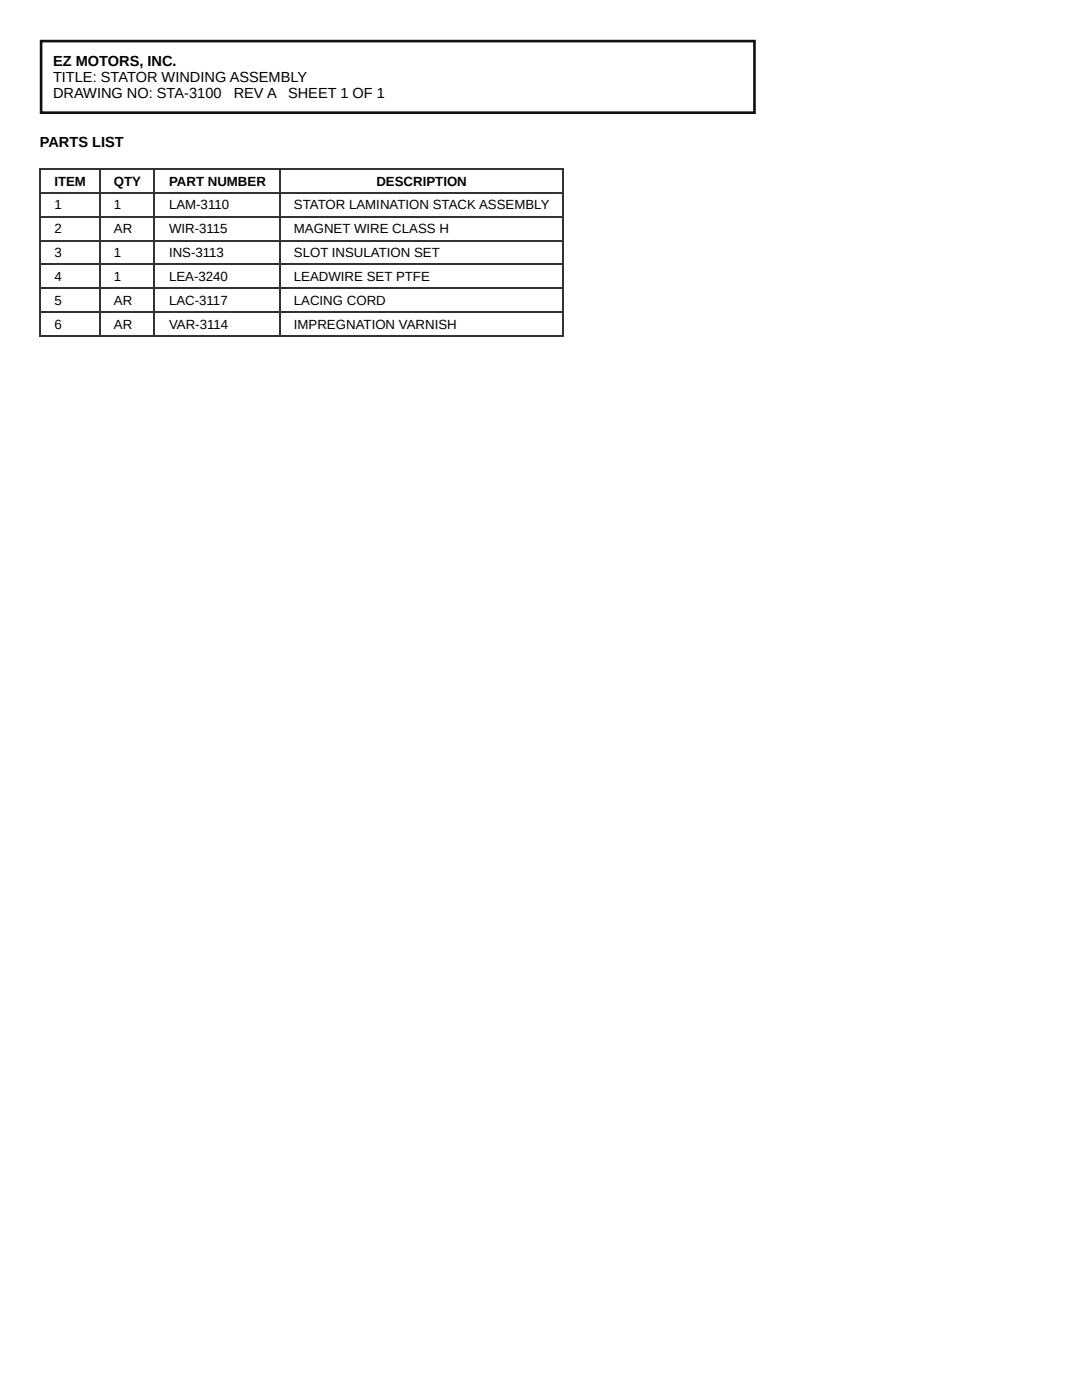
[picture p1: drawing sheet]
<svg xmlns="http://www.w3.org/2000/svg" width="216mm" height="279mm" viewBox="0 0 216 279" stroke-linecap="round" stroke-linejoin="round" font-family="sans-serif">
<defs><g id="words">
<g font-size="2.9">
<text x="10.6" y="13.2">EZ MOTORS, INC.</text>
<text x="10.6" y="16.4">TITLE: STATOR WINDING ASSEMBLY</text>
<text x="10.6" y="19.6">DRAWING NO: STA-3100</text>
<text x="46.6" y="19.6">REV A</text>
<text x="57.5" y="19.6">SHEET 1 OF 1</text>
<text x="7.9" y="29.4">PARTS LIST</text>
</g>
<g font-size="2.6">
<text x="10.8" y="37">ITEM</text>
<text x="10.8" y="41.8">1</text>
<text x="22.7" y="37">QTY</text>
<text x="22.7" y="41.8">1</text>
<text x="33.7" y="37">PART NUMBER</text>
<text x="33.7" y="41.8">LAM-3110</text>
<text x="58.6" y="41.8">STATOR LAMINATION STACK ASSEMBLY</text>
<text x="75.1" y="37">DESCRIPTION</text>
<text x="10.8" y="46.6">2</text>
<text x="22.7" y="46.6">AR</text>
<text x="33.7" y="46.6">WIR-3115</text>
<text x="58.6" y="46.6">MAGNET WIRE CLASS H</text>
<text x="10.8" y="51.3">3</text>
<text x="22.7" y="51.3">1</text>
<text x="33.7" y="51.3">INS-3113</text>
<text x="58.6" y="51.3">SLOT INSULATION SET</text>
<text x="10.8" y="56.1">4</text>
<text x="22.7" y="56.1">1</text>
<text x="33.7" y="56.1">LEA-3240</text>
<text x="58.6" y="56.1">LEADWIRE SET PTFE</text>
<text x="10.8" y="60.9">5</text>
<text x="10.8" y="65.6">6</text>
<text x="22.7" y="60.9">AR</text>
<text x="22.7" y="65.6">AR</text>
<text x="33.7" y="60.9">LAC-3117</text>
<text x="33.7" y="65.6">VAR-3114</text>
<text x="58.6" y="60.9">LACING CORD</text>
<text x="58.6" y="65.6">IMPREGNATION VARNISH</text>
</g>
</g></defs>
<path d="M8.2 8.2h142.3v14.3h-142.3z" fill="none" stroke="#111" stroke-width=".53"/>
<g fill="none" stroke="#333" stroke-width=".26">
<path d="M7.9 33.7h104.5M7.9 38.5h104.5M8.1 33.6v33.6M20 33.6v33.6M30.8 33.6v33.6M56 33.6v33.6M112.3 33.6v33.6M7.9 43.3h104.5M7.9 48h104.5M7.9 52.8h104.5M7.9 57.5h104.5M7.9 62.3h104.5"/>
<path d="M7.9 67.1h104.5"/>
</g>
<use href="#words"/>
</svg>
